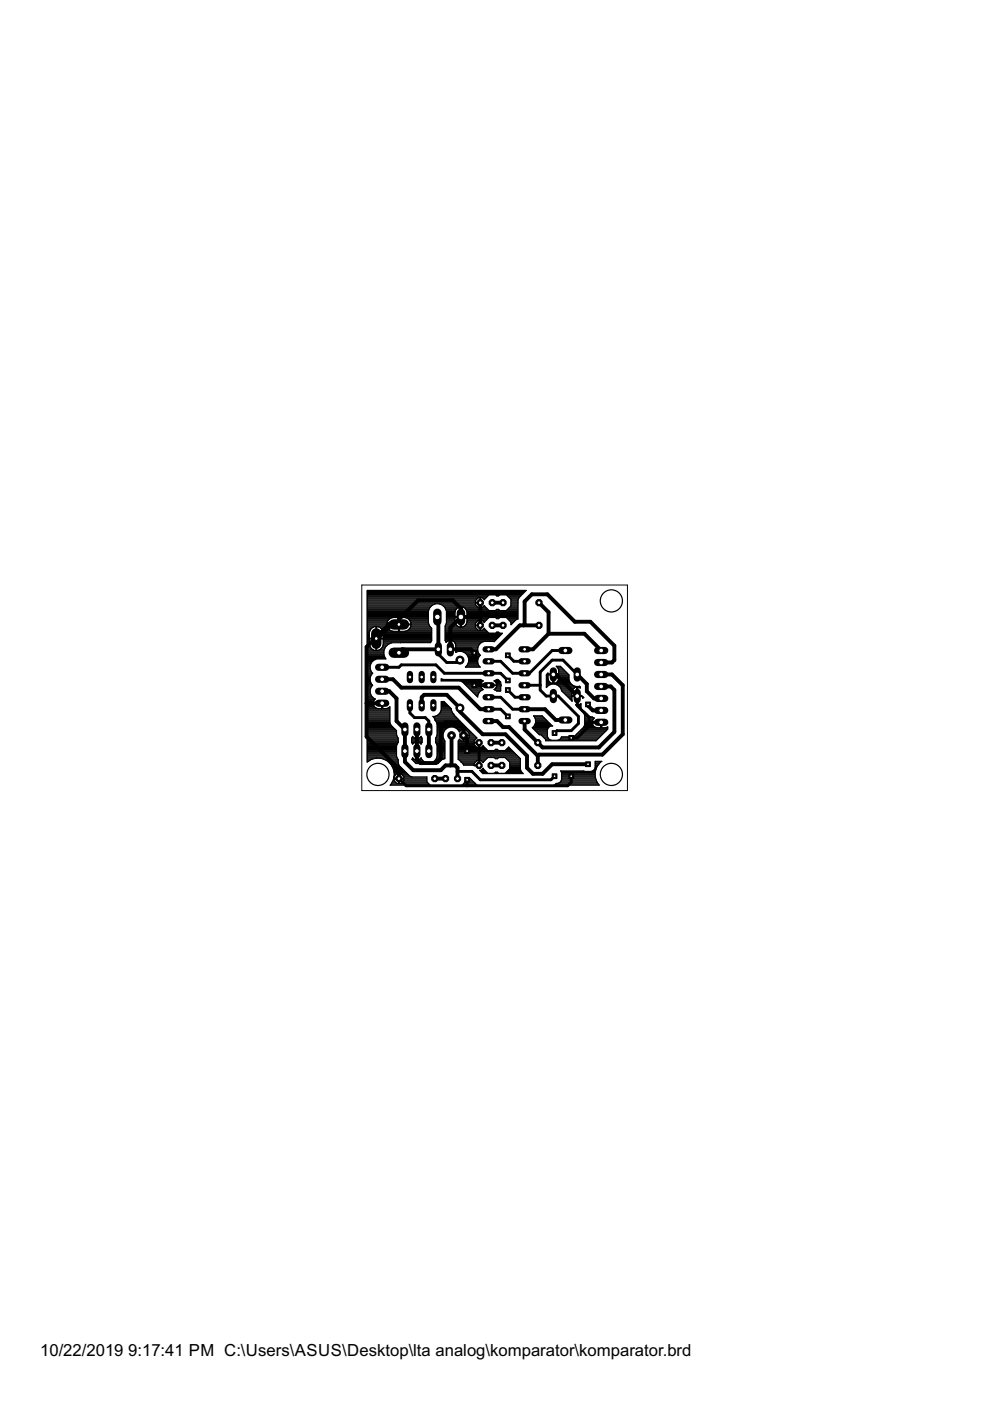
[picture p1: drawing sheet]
<svg xmlns="http://www.w3.org/2000/svg" width="210mm" height="297mm" viewBox="0 0 210 297" stroke-linecap="round" stroke-linejoin="round" font-family="sans-serif">
<defs><g id="words">
<g font-size="4">
<text x="8.5" y="287.5">10/22/2019</text>
<text x="27.2" y="287.5">9:17:41 PM C:\Users\ASUS\Desktop\lta analog\komparator\komparator.brd</text>
</g>
</g></defs>
<g fill="none" stroke="#000" stroke-width=".61">
<path d="M92.9 137.7v1l1.8 1.8h2.3l.5-.5M107.7 138.9l1.2 1.3h2.3M119.9 137.9h-2.8l-4.9 4.8h-3.5l-2.5-2.5h-2.6M81 141.5h3.6l.5-.5h7.3l1.8 1.7h12l1.5 1.6M86.9 149.5v1.7l1 .9h2.3l.7 .8v1.8M99 159.2h2.6M101.6 157.5v4.8M103.6 147.8h2.6l2.5 2.6h2.5M103.6 150.4h2.6l1.5 1.5M107.7 146.3l1.5 1.5h2M111.2 145.3h3.3M122.4 143l-3-3h-2.3l-2.6 2.5v3.8l1.3 1.3h2.5l4.3 4.3v1.5l-1.5 1.5h-3l-.5 .5"/>
<path d="M122.4 147.6v2l2.5 2.5v1.8l-2.5 2.5h-1.3M124.9 153.1h2.6M97 163.6h3.1l1.7 1.7h15l.8-.7M99 165.3v1.3M121.1 164.6v1.2l-.7 .8h-34.3l-1.5-1.5"/>
</g>
<g fill="none" stroke="#000" stroke-width=".83">
<path d="M79.8 135.4h-.3l-1.8 1.8v19l6.9 6.8v2.1M92.7 130.8l.2 .2v6.7h-7.6l-.7 .7M97.7 130.8h4.1M97.7 130.8l.1-1.7-1.8-1.8h-7.4l-4 4v1.1M97.7 130.8l-2.2 2.3v4.6h4.3l.8 .7M101.8 127.8v4.8M104.4 132.6h2.3M104.4 127.8h2.3M111 132.6l.2-.3v-4.8l1.6-1.5h3.3l5.8 5.8h3.3l5.1 5.1v3.1l-.5 .5h-2.3M114.3 132.6h-4.1l-5.1 5.1h-1.5M114.3 127.8l2 2v4.6M116.3 134.4l-3.3 3.3h-1.8"/>
<path d="M116.3 134.4h7.6l3.6 3.5M77.7 149.1h3.3M81 144h2.3l1.8 1.8h12.2l4.5 4.6h1.8M81 146.6h1.5l1.6 1.5v4.8l1.8 1.8v6.8l1.7 1.8h5.9l1-1h2l.5 .5v2.3M88.4 154.7v6.3l.8 .8h3.2l1.1-1v-6.6l1-1.1h2.8l1 1.1v1.7l.7 .8v2.5M89.4 149.5v-1.7l.5-.5h4.8l2.8 2.8v.8l4.8 4.8h4.9l4.5 4.6v2.5l1.3 1.3h2l2.1-2.1h7.6M90.9 154.7v4.5M95.7 155.9v6.1l-.2 .3M100.6 145.3h3M103.6 152.9h1.8l1.3 1.3h1.2l6.1 6.1M104.1 157.5h2.3M111.2 150.4h4.3l2.3 2.3h2.1"/>
<path d="M117.3 143h.5l4.6 4.6M122.4 143l2 2v1.6l1.5 1.5h1.6M124.7 149.4v.2l1 1h1.8M127.5 143h2.3l2.2 2.3v10.4l-4.3 4.3h-13.4l-.3 .3M127.5 145.5h2l.8 .8v8.9l-3.3 3.3h-12l-3.8-3.8v-1.8M92.2 165.1h2.3M104.1 162.3h2.3M114 160.3v2"/>
</g>
<path d="M84.6 132.4h-1.8l-3 3" fill="none" stroke="#000" stroke-width="1.3"/>
<g fill="none" stroke="#000" stroke-width=".25">
<path d="M77.9 131.2h4.8M77.9 127.8h24v1h.4l.4-.3M77.9 132.5h4.1M77.9 133.6h.6M77.9 134.3h.4M77.9 134.1h.4M77.9 137.8h1.3M77.9 136.3h.4M77.9 129.2h13.1M77.9 126.7h25.1M77.9 132.3h13M77.9 133.8h.5"/>
<path d="M77.9 139.8h1.7M77.9 139.6h3.8M77.9 139.4h3.7M77.9 139.2h3.6M77.9 138.9h3.5M77.9 138.7h3.5M77.9 138.5h3.5M77.9 138.3h3.5M77.9 138h3.5M77.9 137.6h.9M77.9 137.4h.7M77.9 137.2h.6"/>
<path d="M77.9 136.9h.5M77.9 136.7h.4M77.9 136.5h.4M77.9 136.1h.4M77.9 135.8h.4M77.9 135.6h.4M77.9 135.4h1.8M77.9 135.2h.4M77.9 135h.4M77.9 134.7h.4M77.9 134.5h.4M77.9 133.4h.7"/>
<path d="M77.9 133.2h.9M77.9 132.9h1.3M77.9 132.7h4.1M77.9 132.1h4.1M77.9 131.8h4.2M77.9 131.6h4.3M77.9 131.4h4.5M77.9 131h5.2M77.9 130.7h12.9M77.9 130.5h12.9M77.9 130.3h12.9M77.9 130.1h12.9"/>
<path d="M77.9 129.8h12.9M77.9 129.6h12.9M77.9 129.4h13M77.9 128.9h13.2M77.9 128.7h13.3M77.9 128.5h13.6M77.9 128.3h13.8M77.9 128.1h14.3M77.9 127.6h22.9M77.9 127.4h22.9M77.9 127.2h23.1M77.9 127h23.3"/>
<path d="M77.9 126.5h25.4M77.9 126.3h25.6M77.9 126.1h32.8M77.9 125.9h33M77.9 125.6h33.2M77.9 125.4h33.4M78.8 137.6l-.3-.4a2.26 2.26 0 0 1-.2-1.7h3l-.1 1.3-.5 .8M78.8 137.6l.4 .2M79.2 132.9l.5-.1v5.1l-.5-.1M79.2 132.9l-.4 .3M79.7 133.6h.2M79.7 134.3h.2"/>
<path d="M79.7 134.1h.2M79.7 137.8h.2M79.7 136.3h.2M79.7 133.8h.2M79.7 137.6h.2M79.7 137.4h.2M79.7 137.2h.2M79.7 136.9h.2M79.7 136.7h.2M79.7 136.5h.2M79.7 136.1h.2M79.7 135.8h.2"/>
<path d="M79.7 135.6h.2M79.7 135.2h.2M79.7 135h.2M79.7 134.7h.2M79.7 134.5h.2M79.7 133.4h.2M79.7 133.2h.2M79.7 132.9h.2M79.9 137.9h.1M79.9 132.8v5.1M79.9 132.8h.1M79.9 135.4h11.6"/>
<path d="M79.9 132.8a1.49 1.49 0 0 1 1.4 1.4v1.1h-3v-1.4l.5-.7M80.3 137.8h1.1M80.3 137.8l-.4 .1M80.4 132.9h1.7M80.7 137.6l-.4 .2M80.7 137.6h.8M80.7 133.2h1.5M80.9 137.4h.7M80.9 133.4h1.5M81.1 133.6h1.6M81.1 137.2h.6M81.2 133.8h2"/>
<path d="M81.2 136.9h.7M81.2 134.1h10.3M81.2 136.7h1M81.3 134.3h10.2M81.3 136.3l10-.1 .2-.4v-2.6l-.4-.4-.3-.7v-2.6a1.96 1.96 0 0 1 1.9-1.5 1.96 1.96 0 0 1 2 1.5v2.6l-.3 .7v3l.2 .4 .8-.4v1.7h1.2v-.7a1.08 1.08 0 0 0-1-1v2h5.7M81.3 136.5h1.2M81.3 136.1h10.1M81.3 135.8h10.2M81.3 135.6h10.2M81.3 135.2h10.2M81.3 135h10.2M81.3 134.7h10.2"/>
<path d="M81.3 134.5h10.2M82 132.5h5.1M82 132.5v.2M82 132v.3M82 132.7l.1 .2M82.1 131.8l-.1 .2M82.1 132.9l.4 .6 .9 .4 2.6-.1 .6-.3 .4-.6M82.2 131.6l-.1 .2M83.1 136.3a2.12 2.12 0 0 0-1.3 3.4h-1.9a1.81 1.81 0 0 0-1.4 2.1M83.1 131l1.4-.1v3M83.1 131l-.4 .1-.5 .5M84.5 131.2h.1"/>
<path d="M84.5 132.5h.1M84.5 133.6h.1M84.5 133.4h.1M84.5 133.2h.1M84.5 132.9h.1M84.5 132.7h.1M84.5 132.1h.1M84.5 131.8h.1M84.5 131.6h.1M84.5 131.4h.1M84.5 131h.1M85.9 133.8h5.6"/>
<path d="M86 131h4.8M86.5 133.6h5M86.5 131.2h4.3M86.7 133.4h4.8M86.8 131.4h4M86.8 131.4l-.4-.3a2.64 2.64 0 0 0-1.8-.2v3M86.8 131.4l.1 .2M86.9 133.2h4.6M86.9 131.6l.1 .2M86.9 131.6h3.9M87 131.8l.1 .2M87 132.9h4.3"/>
<path d="M87 131.8h3.8M87.1 132v.3M87.1 132.7l-.1 .2M87.1 132.7h4M87.1 132.1h3.7M87.1 132.5h3.9M87.1 132.5v.2M93.2 128.1h7.6M93.8 128.3h7.1M94 128.5h7.1M94.3 128.7h3M94.4 134.3h12.1l-1.7 1.8-2.2-.1a1.7 1.7 0 0 0-1.3 2"/>
<path d="M94.4 133.6h8.6M94.4 134.1h9.1M94.4 133.8h8.9M94.4 135.6h10.8M94.4 135.4h11M94.4 135.2h11.2M94.4 135h11.5M94.4 134.7h11.7M94.4 134.5h11.9M94.4 133.4h6.8M94.4 133.2h6.5M94.4 132.9h3"/>
<path d="M94.4 132.7h2.6M94.4 135.8h.7M94.4 128.9h2.5M94.5 132.5h2.2M94.5 129.2h2.2M94.5 136.1h.2M94.6 132.3h2M94.6 129.4h2M94.7 131.2h1.8M94.7 132.1h1.8M94.7 131.8h1.8M94.7 131.6h1.8"/>
<path d="M94.7 131.4h1.8M94.7 131h1.8M94.7 130.7h2.9M94.7 130.5h1.8M94.7 130.3h1.8M94.7 130.1h1.8M94.7 129.8h1.8M94.7 129.6h1.8M95.4 136.3h.2M95.4 137.4h.2M95.4 137.2h.2M95.4 136.9h.2"/>
<path d="M95.4 136.7h.2M95.4 136.5h.2M95.4 136.1h.2M95.4 135.8h.2M95.6 137.6h5.7M95.9 135.8h9.1M96.3 136.1h6.2M96.5 131.8v-.9h2.5v.9M96.5 136.3h5.5M96.5 129.8v.9h2.5v-.9M96.5 131.8v.2M96.5 129.6v.2"/>
<path d="M96.6 136.5h5.1M96.6 137.8v.5a1.86 1.86 0 0 1 2.8 1.3M96.6 138.3h.1M96.6 138h4.7M96.6 137.4h4.7M96.6 137.2h4.7M96.6 136.9h4.8M96.6 136.7h4.9M96.9 128.9l-.4 .7M97.2 128.7h.4v4.3l-.7-.3-.4-.7M97.2 128.7l-.3 .2M97.6 131.2h.3"/>
<path d="M97.6 132.5h.3M97.6 129.2h.3M97.6 132.3h.3M97.6 132.9h.3M97.6 132.7h.3M97.6 132.1h.3M97.6 131.8h.3M97.6 131.6h.3M97.6 131.4h.3M97.6 131h.3M97.6 130.5h.3M97.6 130.3h.3"/>
<path d="M97.6 130.1h.3M97.6 129.8h.3M97.6 129.6h.3M97.6 129.4h.3M97.6 128.9h.3M97.6 128.7h.3M97.9 130.7h11.9M98 132.9h2.8M98.2 128.7h3.1M98.3 138.3h3.1M98.5 132.7h2.3M98.6 128.9l-.7-.2v4.3l.7-.3 .4-.7"/>
<path d="M98.6 128.9l.4 .7M98.6 128.9h4.6M98.7 138.5h2.8M98.8 129.2h4.6M98.9 132.3h1.9M98.9 129.4h4.7M98.9 138.7h2.7M99 132.1h1.9M99 129.6v.2M99 129.6h10.8M99 131.8h2.1M99 131.2h4.4"/>
<path d="M99 131.8v.2M99 131.6h2.3M99 131.4h4.2M99 131h4.7M99 130.5h10.8M99 130.3h10.8M99 130.1h10.8M99 129.8h10.8M99.1 138.9h2.8M99.2 139.2h2.4M99.3 139.4h2.2M99.4 139.6v.7l-.3 .7-.4 .4h3.1l-.3-.2"/>
<path d="M99.4 139.8h1.9M99.4 139.6h2M100.8 132.5v-.3l.6-.6h.4v2M101.3 138l.6 .9M101.4 126.7l-.6 .6v.4h1.1v-1M101.4 133.6l-.6-.6v-.3h1.1v.9M101.8 126.7v2.1h-.4l-.6-.6v-.4M101.8 132.3h.1M101.8 133.4h.1M101.8 133.2h.1M101.8 132.9h.1M101.8 132.7h.1"/>
<path d="M101.8 132.1h.1M101.8 131.8h.1M101.8 131.6h.1M101.8 128.7h.1M101.8 128.5h.1M101.8 128.3h.1M101.8 128.1h.1M101.8 127.6h.1M101.8 127.4h.1M101.8 127.2h.1M101.8 127h.1M101.9 138.9a1.66 1.66 0 0 0-.4 2.3"/>
<path d="M102.3 126.7l.4 .5 1-1.1h1.4l.2 .2h.4l.3-.2h1.4l.9 1v1.4l-.9 1h-1.4l-.3-.3h-.4l-.2 .3h-1.4l-1-1M102.3 133.6l.4-.4 1 1.1M102.3 131.6h.7M102.3 128.7h.7M102.5 127h.3M102.5 133.4h.3M102.6 131.8h.2M102.6 128.5h.1M105.1 131h.8M105.1 129.4h.8M105.3 126.3h.5M105.3 134.1h.4"/>
<path d="M105.3 134l-.2 .3M105.7 134l.3 .3M107.4 131h2.4M107.4 129.4h2.4M107.5 126.3h2.9M107.6 131.2h2.2M107.6 129.2h2.2M107.8 126.5h2.4M107.8 131.4h1.6M107.8 128.9h2M108 126.7h2M108.1 131.6h1.1"/>
<path d="M108.1 128.7h1.7M108.2 127h1.7M108.3 131.8h.7M108.3 128.5h1.5M108.3 127.8h1.5M108.3 132.3h.2M108.3 132.1h.4M108.3 128.3h1.5M108.3 128.1h1.5M108.3 127.6h1.5M108.3 127.4h1.5M108.3 127.2h1.5"/>
<path d="M109.4 131.4l-1.1 1.1v-.6l-.9-1h-1.4l-.3 .3h-.4l-.2-.3h-1.4l-1 1.1-.4-.4h-.4v.9h-3.2M109.8 127.2v4l-.4 .2M110 126.7l-.2 .5M111.5 125.2h-33.6v36.4l.8-.6M111.5 125.2h.1M111.5 125.2l-1.5 1.5M77.9 157.4h6.5M77.9 158.5h6.2M77.9 159.4h6.2M77.9 148.7h1.3M77.9 151.8h4.8M77.9 156.9h6.5"/>
<path d="M77.9 156.3h6.4M77.9 152h4.8M77.9 146.5h.6M77.9 145.2h1M77.9 144.1h.6M77.9 141.4h.6M77.9 148.9l3 .1v1.2h-.7a1.18 1.18 0 0 1-1.1-.8M77.9 159.8h6.2M77.9 159.6h6.2M77.9 159.2h6.2M77.9 158.9h6.2M77.9 158.7h6.2"/>
<path d="M77.9 158.3h6.2M77.9 158h6.2M77.9 157.8h6.3M77.9 157.6h6.4M77.9 157.2h6.5M77.9 156.7h6.5M77.9 156.5h6.5M77.9 156h6.3M77.9 155.8h6.2M77.9 155.6h6.2M77.9 155.4h6.2M77.9 155.2h6.2"/>
<path d="M77.9 154.9h6.2M77.9 154.7h6M77.9 154.5h5.8M77.9 154.3h5.5M77.9 154.1h5.3M77.9 153.8h5.1M77.9 153.6h4.9M77.9 153.4h4.8M77.9 153.2h4.8M77.9 152.9h4.8M77.9 152.7h4.8M77.9 152.5h4.8"/>
<path d="M77.9 152.3h4.8M77.9 151.6h4.8M77.9 151.4h4.8M77.9 151.2h4.8M77.9 150.9h4.8M77.9 150.7h4.8M77.9 150.5h4.8M77.9 150.3h4.8M77.9 150.1h1.7M77.9 149.8h1.5M77.9 149.6h1.3M77.9 149.4h1.3"/>
<path d="M77.9 149.2h3M77.9 148.5h1.4M77.9 148.3h1.6M77.9 148h1.3M77.9 147.8h1.1M77.9 147.6h.9M77.9 147.4h.8M77.9 147.2h.7M77.9 146.9h.6M77.9 146.7h.6M77.9 146.3h.6M77.9 146h.6"/>
<path d="M77.9 145.8h.7M77.9 145.6h.8M77.9 145.4h1M77.9 144.9h.8M77.9 144.7h.7M77.9 144.5h.6M77.9 144.3h.6M77.9 143.8h.6M77.9 143.6h.6M77.9 143.4h.7M77.9 143.2h.8M77.9 142.9h.9"/>
<path d="M77.9 142.7h1.1M77.9 142.5h.9M77.9 142.3h.8M77.9 142h.7M77.9 141.8h.6M77.9 141.6h.6M77.9 141.2h.6M77.9 140.9h.6M77.9 140.7h.8M77.9 140.5h.8M77.9 140.3h1.1M77.9 140.1h1.3"/>
<path d="M78.5 141.8l.3 .7M78.8 142.5l.2 .2a1.7 1.7 0 0 0 0 2.6 1.76 1.76 0 0 0 .2 2.8M79.1 149.4v-.2h2.1v1h1l.5-.4v3.4M79.2 148.1l.4 .1-.3 .3M79.3 148.5l-.2 .5M80.9 150.1h.3M80.9 149.8h.3M80.9 149.6h.3M80.9 149.4h.3M82.4 150.1h.3M82.7 153.2l.2 .5 1.2 1.2v.9l.3 .7v.9M84.4 157.4l-.3 .7v2.3l.3 .7v.7l.2 .5 2.2 2.2 .5 .2h3.2v1.1"/>
<path d="M87.3 157.4h.8M87.3 157.4v-.9l.2-.4 .3 .3 .5 .2v-1.8h.2v1.8l.5-.2 .3-.3 .2 .4v.9M87.3 156.9h2.2M87.3 157.2h2.2M87.3 156.7h2.2M87.3 156.5h.6M87.4 157.6h.3M87.4 156.3h.2M88.1 157.4l-.6 .4-.2-.4M88.3 157.4h.2M88.3 158.5h.2M88.3 157.4v1.7h.2v-1.7"/>
<path d="M88.3 156.3h.2M88.3 157.4h-.2M88.3 159.8h.2M88.3 159.6h.2M88.3 158.9h.2M88.3 158.7h.2M88.3 158.3h.2M88.3 158h.2M88.3 157.8h.2M88.3 157.6h.2M88.3 156.5h.2M88.3 156h.2"/>
<path d="M88.3 155.8h.2M88.3 155.6h.2M88.3 155.4h.2M88.3 155.2h.2M88.3 154.9h.2M88.5 157.4l.8 .4 .2-.4M88.7 157.4h.8M88.8 156.5h.7M89.1 157.6h.3M89.2 156.3h.1M91.9 152h4.8M92.1 152.3h4.8"/>
<path d="M92.2 152.5h4.9M92.2 152.7l.2 .2M92.2 152.7h5.2M92.4 157.4h1.9M92.4 157.4l.3 .7v2.3a1.79 1.79 0 0 1-1.6 1.4 1.79 1.79 0 0 1-1.8-1.1M92.4 151.8h4.1M92.4 156.9h1.8M92.4 157.2h1.9M92.4 156.7h1.7M92.4 156.5h1.6M92.4 152.9l.3 .7v2.2l-.3 .7v.9M92.4 152.9h5.2"/>
<path d="M92.5 157.6h1.8M92.5 156.3h1.4M92.5 153.2h5.3M92.6 157.8h1.7M92.6 156h1.3M92.6 153.4h5.4M92.7 158h1.6M92.7 158.5h1.6M92.7 159.4h1.6M92.7 159.8h1.6M92.7 159.6h1.6M92.7 159.2h1.6"/>
<path d="M92.7 158.9h1.6M92.7 158.7h1.6M92.7 158.3h1.6M92.7 155.8h1.2M92.7 155.6h1.2M92.7 155.4h1.3M92.7 155.2h1.4M92.7 154.9h1.5M92.7 154.7h1.7M92.7 154.5h1.9M92.7 154.3h2.3M92.7 154.1h6"/>
<path d="M92.7 153.8h5.8M92.7 153.6h5.5M92.9 151.6h3.4M93.1 151.4h3.1M93.3 151.2l-.5 .4-.6 .3h-.4l.4 .8M93.3 151.2h2.6M93.4 150.9h2.5M93.5 150.7h2.3M93.6 144.1h8.3l.6 .3-.2 .1M93.6 148.9h.7M93.6 150.5h2.1M93.6 150.3h2.1"/>
<path d="M93.6 150.1h1.9M93.6 149.8h1.6M93.6 149.6h1.4M93.6 149.4h1.2M93.6 149.2h1M93.6 144.3h8.7M93.9 155.6v.7l.3 .7M94 144.1l-.4-.2v.5h4l.5 .2 3.2 3.2a1.6 1.6 0 0 1 1.2-1.6l-.4-.4M94.2 157l.1 3.9-.6 .2-.8 .8h-4.7l-.8-.9M94.2 154.9a1.85 1.85 0 0 1 3.1 0M94.2 154.9l-.3 .7M95.7 150.3l-1.6-1.6h-.5v1.8l-.3 .7"/>
<path d="M95.7 150.3v.2M95.7 150.5l.2 .7M95.9 151.2l.3 .2M96.2 151.4l.1 .3 4.8 4.8-.6 .5v.4M96.4 154.3h2.5M96.9 154.5h2.2M97.1 154.7h2.3M97.2 157.4h4.3v1.1M97.2 158.5h5.6M97.2 159.4h11.6M97.2 159.8h12.1M97.2 159.6h11.9"/>
<path d="M97.2 159.2h11.4M97.2 158.9h6M97.2 158.7h5.8M97.2 158.3h3.7M97.2 158h3.5M97.2 157.8h3.3M97.2 157.6h3.3M97.2 157.2h3.3M97.3 154.9l.1 .3M97.3 154.9h.3M97.3 156.9h.3M97.4 155.2l.4-.4h.4v1.1h1.3v-.5l-.7-.6h-.4v2.3h.4l.7-.7v-.4h-1.3v1.1h-.4l-.4-.4-.2 .4v3.9l1.1 1.2 3.2 .1"/>
<path d="M97.4 155.2h.1M97.9 144.5h4.4M98.2 156.9h.2M98.2 156.3h.2M98.2 156.7h.2M98.2 156.5h.2M98.2 156h.2M98.2 155.8h.2M98.2 155.6h.2M98.2 155.4h.2M98.2 155.2h.2M98.2 154.9h.2"/>
<path d="M98.2 144.7h3.9M98.4 144.9h3.6M98.7 145.2h4.8v.2h-1.6M98.9 145.4h3M98.9 154.9h.7M98.9 141.2h2.6M99 156.9h1.6M99.1 145.6h2.9M99.1 140.9h2.4M99.2 155.2h.6M99.2 156.7h1.7M99.2 140.7h2.1"/>
<path d="M99.3 140.5h2M99.3 145.8h2.8M99.4 155.4h.6M99.4 140.3h1.9M99.4 140.1h1.9M99.4 156.5h1.7M99.5 156.3h1.4M99.5 156h1.2M99.5 155.8h1M99.5 155.6h.7M99.5 146h2.8M99.8 146.3h2.5"/>
<path d="M100 146.5h1.9M100.2 146.7h1.5M100.4 146.9h1.1M100.6 147.2h.8M100.9 147.4h.4M101.1 147.6h.2M101.2 158.5l-.7-.6v-.4h1.2v1M101.5 158.3h.2M101.5 158h.2M101.5 157.8h.2M101.5 157.6h.2M101.9 145.4l.2 .4"/>
<path d="M102 158.5l.4-.4 1 1h1.4l.3-.2h.4l.2 .2h1.4l.7-.7 2.5 2.4v2.3l.2 .5M102.3 158.3h.3M102.3 144.5l-.4 .7M104.9 146.3h1.3M104.9 144.5l.4 .7M104.9 144.5l-.1-.1 .8-.3 .6 .5v.4M105 144.5h1M105 144.3h.8M105 146h1.2M105 158.9h.5M105.2 145.8h1M105.2 144.7h1"/>
<path d="M105.3 145.6h.9M105.3 144.9h.9M105.3 145.4l-.1 .4M105.3 145.4h.9M106.2 145.6v.9h-.9l-.5-.3 .4-.4M106.2 145l.1 .3-.1 .3M106.2 145.2h-2.5v.2h1.6M107.3 158.9h1.1M107.5 158.7h.7M107.8 158.5h.1M112.9 154.3h3.4M113.1 154.5h3.1"/>
<path d="M113.1 154.1h3.5M113.3 154.7h2.8M113.3 153.8l-.4 .5 1.5 1.5h.3l1 1v.3h10.7l2.4-2.5v-.5l-.3 .2M113.3 153.8h3.7M113.3 152h1.9M113.4 153.6h3.4M113.4 152.3h2M113.5 154.9h2.6M113.5 153.4h3M113.5 152.5h2.2M113.6 153.2h2.7M113.6 152.9h2.5"/>
<path d="M113.6 152.7h2.3M113.7 155.2h2.4M113.9 155.4h2.2M114.2 155.6h1.9M114.7 155.8h1.4M115 151.8l2.2 2.1a1 1 0 0 0-1.1 .8M115 156h1.1M115 151.8h-1.9a1.61 1.61 0 0 1 .2 2M115.2 156.3h.9M115.4 156.5h.8M115.6 156.7h.8M115.7 156.9h10.8"/>
<path d="M115.8 145.2h.8M115.8 144.1h.4M115.8 145.8a1.82 1.82 0 0 1 3 0M115.8 145.8h.1M115.8 145.6h.2M115.8 145.4h.4M115.8 144.9h5.3M115.8 144.7h.9M115.8 144.5h.6M115.8 144.3h.5M115.8 143.8h.4M115.8 143.6h.4"/>
<path d="M115.8 143.4h.4M115.8 143.2h.4M116 142.9h1.2M116.1 154.7v1.4l.1 .4 .7 .5M116.2 142.7h.1M116.4 144.5l.8 .4v-2h-1v-.2l-.4 .3v2.8M116.4 144.5l-.2-.5v-.9h2.3v.7l-.3 .7M117.2 144.1h.3M117.2 144.7h.3M117.2 144.5h.3M117.2 144.3h.3M117.2 143.8h.3"/>
<path d="M117.2 143.6h.3M117.2 143.4h.3M117.2 143.2h.3M117.5 142.9h3M117.9 144.7h3M118 145.2h3.3M118.1 141.4h.8M118.2 144.5l-.7 .4v-2h1l-.1-1.1-.5-.5h.9l1.8 1.8a1.85 1.85 0 0 0 2.3 2.4l.1 .1M118.2 144.5h2.6M118.3 141.6h.8M118.3 144.3h2.4M118.4 141.8h1"/>
<path d="M118.4 145.4h3.3M118.4 144.1h2.2M118.4 142h1.2M118.5 143.8h2.1M118.5 143.6h2.1M118.5 143.4h2.1M118.5 143.2h2.1M118.5 142.7h1.7M118.5 142.5h1.5M118.5 142.3h1.3M118.6 145.6h4.4M118.7 156.7h8"/>
<path d="M118.8 145.8l.3 .7M118.8 145.8h3M118.9 146h2.6M119 156.5h8M119 146.3h2.4M119.1 146.5h.1M119.1 146.5l2.2 2.2-.1-1h2.3v.3l.3-.1-.5-.5h-2.1v-.7M119.1 146.5h2.2M119.4 146.7h1.8M119.6 146.9h1.6M119.8 147.2h1.4M120 147.4h1.2"/>
<path d="M120.2 147.6h2.1M120.5 147.8h.7M120.7 148h.5M120.9 148.3h.3M121.1 148.5h.2M121.8 145.8l.5-.1v3.8l-.3-.1 1.8 1.7 .2 .5v2.1l-.2 .5-1.9 1.8M121.8 145.8l-.4 .4-.2 .5M121.9 156l-.5 .3M121.9 156h5.5M122.1 155.8h5.5M122.2 149.6h1M122.3 148.7h.2"/>
<path d="M122.3 146.5h.2M122.3 148.9h.2M122.3 149.4h.2M122.3 149.2h.2M122.3 148.5h.2M122.3 148.3h.2M122.3 148h.2M122.3 147.8h.2M122.3 147.4h.2M122.3 147.2h.2M122.3 146.9h.2M122.3 146.7h.2"/>
<path d="M122.3 146.3h.2M122.3 146h.2M122.3 145.8h.2M122.3 155.6h5.5M122.4 149.8h.8M122.5 147.6h1M122.5 155.4h5.6M122.7 150.1h.5M122.8 155.2h5.5M122.9 149.4h.3M122.9 150.3h.4M123 154.9h5.5"/>
<path d="M123 145.8l-.5-.1v3.8l.7-.3v.9M123 145.6v.2M123 145.8v.1M123 145.8h.1M123.1 150.5h.3M123.2 150.1l.4 .6M123.2 154.7h5.5M123.3 150.7h.3M123.4 150.8h.1M123.4 154.5h5.4M123.5 147.8h.2M123.6 150.9h.4"/>
<path d="M123.6 150.7l.9 .7M123.7 154.3h2.7M123.8 151.2h.4M123.8 154.1h2.2M123.9 151.4h.6M123.9 153.8h1.9M124 151.6h.7M124 151.8h.9M124 152h1.6l.4 .3-.4 .4M124 153.6h1.7M124 153.4h1.6M124 153.2h3.3"/>
<path d="M124 152.9h1.6M124 152.7h1.6M124 152.5h1.8M124 152.3h2M124.5 151.4h.1M124.5 151.4l.4 .4M124.9 151.8l.5 .2M125.6 152.7v.3h1.7v1.3h-.9M126.4 154.3l-.6-.4-.2-.6h2v1h.9M127.2 156.3h-8.2l-.3 .5-.4 .2M127.3 154.3h.3M127.3 154.1h.3"/>
<path d="M127.3 153.8h.3M127.3 153.6h.3M127.3 153.4h.3M128.5 154.3h.3M77.9 160.7h6.3M77.9 161.4h.3M77.9 161.1h.6M77.9 160.9h1.1M77.9 160.5h6.2M77.9 160.3h6.2M77.9 160h6.2M78.7 161h.1"/>
<path d="M81 160.8l1 .5M81 160.8h.1M81 160.8l-1.2-.1-1.1 .3M81.2 160.9h3.1M81.7 161.1h2.7M82 161.3h.1M82 161.3l.9 .8M82.1 161.4h2.3M82.4 161.6h2M82.6 161.8h1.8M82.9 162h1.6M82.9 162.1h.1"/>
<path d="M82.9 166.3h.1M82.9 162.1l.5 1M82.9 166.3h8.1M83 162.3h1.6M83 166h1.1M83.1 162.5h1.7M83.2 165.8h.6M83.2 162.7h1.8M83.3 165.6h.3M83.4 162.9h1.8M83.4 165.4h.1M83.4 165.3l-.5 1"/>
<path d="M83.4 163.1h.1M83.4 165.3h.1M83.4 163.1l.1 1.5 .6-.6M83.4 163.2h2M83.5 165.1h7M83.5 163.4h2.2M83.5 164.9h.1M83.5 163.6h2.4M83.5 164.7h.1M83.5 164.7l-.1 .6M83.5 163.8h2.6M83.6 164.5h.1"/>
<path d="M83.6 164h2.7M83.6 164.3h.3M84.5 164v2.1h-.4l-.6-.6v-.3M84.5 166h.1M84.5 165.8h.1M84.5 165.6h.1M84.5 165.4h.1M84.5 164.9h.1M84.5 164.7h.1M84.5 164.5h.1M84.5 164.3h.1M84.6 164v2.1h.4l.6-.6v-.3"/>
<path d="M85 164l.6 .7v.3h-2.1v-.3M85.1 166h5.7M85.2 164.3h1.4M85.3 165.8h5.3M85.4 164.5h1.4M85.5 165.6h5M85.6 165.4h4.9M85.6 164.9h4.9M85.6 164.7h1.7M87.4 161h.1M87.4 160.9h.3M87.5 161.1h2.1"/>
<path d="M87.7 161.4h2.1M87.9 161.6h2.2M88.1 161.8h4.8M88.3 160.7h.2M88.3 160.9h.2M88.3 160.5h.2M88.3 160.3h.2M88.3 160h.2M89 160.9h.4M89.3 160.7l-.8 .4v-1.7h-.2v1.7l-.8-.4-.1 .3M89.3 160.7h.1M90.5 165.8l.7 .7h-8.5l.2-.2"/>
<path d="M91.7 161.6h1.5M92.1 161.4h1.3M92.3 161.1h1.3M92.5 160.9h1.5M92.6 160.7h1.7M92.6 160.5h1.7M92.7 160.3h1.6M92.7 160h1.6M97.2 160.7h6.1M97.2 160.9h5.9M97.2 160.5h12.8M97.2 160.3h12.5"/>
<path d="M97.2 160h12.3M97.4 161.1h5.5M97.6 161.4h3.4M97.7 161.5h.1M97.8 161.6h3M98 161.8h2.6M98.2 166.3h2.7M98.2 162h2.3M98.4 166h2.3M98.7 165.8h1.8M98.7 164.9h.8l1.6 1.6h-3.1l.7-.7zM98.7 165.1h1.1"/>
<path d="M98.7 165.6h1.5M98.7 165.4h1.3M98.7 164.9h.9M100.7 166.1h.1M101.5 161.6h.2M101.5 162h.2M101.5 161.8h.2M101.5 161.4h.2M101.7 163.4h1.1M102 163.6h1.1M102.1 161.4h.6M102.2 163.8h1.1"/>
<path d="M102.2 163.2h.4M102.4 161.6h.1M102.4 162.9h.1M102.4 161.6l-.4-.4h-.3v1h-1.2v-.3l.7-.7h.3v1.2l-1.2-.2M102.4 161.6l1-1h1.4l.3 .3h.4l.2-.3h1.4l1 1M104.9 160.7h.7M105 163.8h.6M107.2 160.7h3M107.3 163.8h3.4M107.4 160.9h2.9M107.5 163.6h3M107.6 161.1h2.7"/>
<path d="M107.7 163.4h2.7M107.9 161.4h2.4M107.9 163.2h2.4M108.1 161.6v1.4l-1 1h-1.4l-.2-.3h-.4l-.3 .3h-1.4l-1-1.1-.4 .4h-.3l.7 .7h8.5l-.4-.4M108.1 162.3h2.2M108.1 161.6h2.2M108.1 162.9h2.2M108.1 162.7h2.2M108.1 162.5h2.2M108.1 162h2.2M108.1 161.8h2.2M117.8 166.3h9.1"/>
<path d="M118.4 166h8.3M118.8 165.8h7.8M119 165.6h7.5M119 163.6h7.2M119.1 165.4h7.3M119.1 163.8h7.1M119.1 165.1h7.2M119.1 164h7.1M119.1 164.9h7.2M119.1 164.7h7.1M119.1 164.5h7.1M119.1 164.3h7.1"/>
<path d="M124 163.6l-5.1-.2 .2 .5v1.4a1.02 1.02 0 0 1-1.2 .8l-.4 .4h9.6l-.5-.7M125.8 163.4h.5M126 163.2h.4M126.1 162.9h.3M126.2 162.3h.6M126.2 161.6h1.1M126.2 162.7l-.2 .4-.6 .5M126.2 162.7h.3M126.2 162.5h.4M126.2 162h.8M126.2 161.8h.9M126.6 162.5v.1"/>
<path d="M126.6 165.8v.1M126.6 162.5l-.4 1.1v1.2l.4 1M127.3 161.6h.1M127.3 161.6l-.7 .9M127.3 161.6l.3-.2h-1.4v1.3"/>
<circle cx="129.6" cy="127.4" r="2.35"/>
<circle cx="80.1" cy="164.2" r="2.35"/>
<circle cx="129.6" cy="164.2" r="2.35"/>
</g>
<circle cx="98.3" cy="155.9" r=".87" fill="#000" stroke="#000" stroke-width=".21"/>
<circle cx="98.3" cy="155.9" r=".4" fill="#fff" stroke="#000" stroke-width=".21"/>
<circle cx="95.7" cy="155.9" r=".8" fill="#000" stroke="#000" stroke-width=".21"/>
<circle cx="95.7" cy="155.9" r=".4" fill="#fff" stroke="#000" stroke-width=".21"/>
<path d="M110.6 152.9h1.3" fill="none" stroke="#000" stroke-width="1.3"/>
<circle cx="111.2" cy="152.9" r=".4" fill="#fff" stroke="#000" stroke-width=".21"/>
<path d="M110.6 150.4h1.3" fill="none" stroke="#000" stroke-width="1.3"/>
<circle cx="111.2" cy="150.4" r=".4" fill="#fff" stroke="#000" stroke-width=".21"/>
<path d="M110.6 137.7h1.3" fill="none" stroke="#000" stroke-width="1.3"/>
<circle cx="111.2" cy="137.7" r=".4" fill="#fff" stroke="#000" stroke-width=".21"/>
<path d="M103 137.7h1.3" fill="none" stroke="#000" stroke-width="1.3"/>
<circle cx="103.6" cy="137.7" r=".4" fill="#fff" stroke="#000" stroke-width=".21"/>
<path d="M110.6 147.8h1.3" fill="none" stroke="#000" stroke-width="1.3"/>
<circle cx="111.2" cy="147.8" r=".4" fill="#fff" stroke="#000" stroke-width=".21"/>
<path d="M110.6 145.3h1.3" fill="none" stroke="#000" stroke-width="1.3"/>
<circle cx="111.2" cy="145.3" r=".4" fill="#fff" stroke="#000" stroke-width=".21"/>
<path d="M110.6 140.2h1.3" fill="none" stroke="#000" stroke-width="1.3"/>
<circle cx="111.2" cy="140.2" r=".4" fill="#fff" stroke="#000" stroke-width=".21"/>
<path d="M110.6 142.7h1.3" fill="none" stroke="#000" stroke-width="1.3"/>
<circle cx="111.2" cy="142.7" r=".4" fill="#fff" stroke="#000" stroke-width=".21"/>
<path d="M103 140.2h1.3" fill="none" stroke="#000" stroke-width="1.3"/>
<circle cx="103.6" cy="140.2" r=".4" fill="#fff" stroke="#000" stroke-width=".21"/>
<path d="M103 142.7h1.3" fill="none" stroke="#000" stroke-width="1.3"/>
<circle cx="103.6" cy="142.7" r=".4" fill="#fff" stroke="#000" stroke-width=".21"/>
<path d="M103 145.3h1.3" fill="none" stroke="#000" stroke-width="1.3"/>
<circle cx="103.6" cy="145.3" r=".4" fill="#fff" stroke="#000" stroke-width=".21"/>
<path d="M103 147.8h1.3" fill="none" stroke="#000" stroke-width="1.3"/>
<circle cx="103.6" cy="147.8" r=".4" fill="#fff" stroke="#000" stroke-width=".21"/>
<path d="M103 150.4h1.3" fill="none" stroke="#000" stroke-width="1.3"/>
<circle cx="103.6" cy="150.4" r=".4" fill="#fff" stroke="#000" stroke-width=".21"/>
<path d="M103 152.9h1.3" fill="none" stroke="#000" stroke-width="1.3"/>
<circle cx="103.6" cy="152.9" r=".4" fill="#fff" stroke="#000" stroke-width=".21"/>
<path d="M90.9 153.9v1.5" fill="none" stroke="#000" stroke-width="1.5"/>
<circle cx="90.9" cy="154.7" r=".51" fill="#fff" stroke="#000" stroke-width=".21"/>
<path d="M88.4 153.9v1.5" fill="none" stroke="#000" stroke-width="1.5"/>
<circle cx="88.4" cy="154.7" r=".51" fill="#fff" stroke="#000" stroke-width=".21"/>
<path d="M85.9 153.9v1.5" fill="none" stroke="#000" stroke-width="1.5"/>
<circle cx="85.9" cy="154.7" r=".51" fill="#fff" stroke="#000" stroke-width=".21"/>
<path d="M80.3 149.1h1.5" fill="none" stroke="#000" stroke-width="1.5"/>
<circle cx="81" cy="149.1" r=".51" fill="#fff" stroke="#000" stroke-width=".21"/>
<path d="M80.3 146.6h1.5" fill="none" stroke="#000" stroke-width="1.5"/>
<circle cx="81" cy="146.6" r=".51" fill="#fff" stroke="#000" stroke-width=".21"/>
<path d="M80.3 144h1.5" fill="none" stroke="#000" stroke-width="1.5"/>
<circle cx="81" cy="144" r=".51" fill="#fff" stroke="#000" stroke-width=".21"/>
<path d="M80.3 141.5h1.5" fill="none" stroke="#000" stroke-width="1.5"/>
<circle cx="81" cy="141.5" r=".51" fill="#fff" stroke="#000" stroke-width=".21"/>
<circle cx="104.1" cy="157.5" r=".71" fill="#000" stroke="#000" stroke-width=".21"/>
<circle cx="104.1" cy="157.5" r=".4" fill="#fff" stroke="#000" stroke-width=".21"/>
<circle cx="101.6" cy="157.5" r=".71" fill="#000" stroke="#000" stroke-width=".21"/>
<circle cx="101.6" cy="157.5" r=".4" fill="#fff" stroke="#000" stroke-width=".21"/>
<circle cx="104.1" cy="162.3" r=".71" fill="#000" stroke="#000" stroke-width=".21"/>
<circle cx="104.1" cy="162.3" r=".4" fill="#fff" stroke="#000" stroke-width=".21"/>
<circle cx="101.6" cy="162.3" r=".71" fill="#000" stroke="#000" stroke-width=".21"/>
<circle cx="101.6" cy="162.3" r=".4" fill="#fff" stroke="#000" stroke-width=".21"/>
<circle cx="104.4" cy="132.6" r=".71" fill="#000" stroke="#000" stroke-width=".21"/>
<circle cx="104.4" cy="132.6" r=".4" fill="#fff" stroke="#000" stroke-width=".21"/>
<circle cx="101.8" cy="132.6" r=".71" fill="#000" stroke="#000" stroke-width=".21"/>
<circle cx="101.8" cy="132.6" r=".4" fill="#fff" stroke="#000" stroke-width=".21"/>
<circle cx="104.4" cy="127.8" r=".71" fill="#000" stroke="#000" stroke-width=".21"/>
<circle cx="104.4" cy="127.8" r=".4" fill="#fff" stroke="#000" stroke-width=".21"/>
<circle cx="101.8" cy="127.8" r=".71" fill="#000" stroke="#000" stroke-width=".21"/>
<circle cx="101.8" cy="127.8" r=".4" fill="#fff" stroke="#000" stroke-width=".21"/>
<path d="M119.1 152.7h1.5" fill="none" stroke="#000" stroke-width="1.5"/>
<circle cx="119.9" cy="152.7" r=".51" fill="#fff" stroke="#000" stroke-width=".21"/>
<path d="M122.4 146.8v1.5" fill="none" stroke="#000" stroke-width="1.5"/>
<circle cx="122.4" cy="147.6" r=".51" fill="#fff" stroke="#000" stroke-width=".21"/>
<path d="M117.3 146.8v1.5" fill="none" stroke="#000" stroke-width="1.5"/>
<circle cx="117.3" cy="147.6" r=".51" fill="#fff" stroke="#000" stroke-width=".21"/>
<path d="M119.1 137.9h1.5" fill="none" stroke="#000" stroke-width="1.5"/>
<circle cx="119.9" cy="137.9" r=".51" fill="#fff" stroke="#000" stroke-width=".21"/>
<path d="M117.3 142.2v1.6" fill="none" stroke="#000" stroke-width="1.5"/>
<circle cx="117.3" cy="143" r=".51" fill="#fff" stroke="#000" stroke-width=".21"/>
<path d="M122.4 142.2v1.6" fill="none" stroke="#000" stroke-width="1.5"/>
<circle cx="122.4" cy="143" r=".51" fill="#fff" stroke="#000" stroke-width=".21"/>
<circle cx="114" cy="157.5" r=".71" fill="#000" stroke="#000" stroke-width=".21"/>
<circle cx="114" cy="157.5" r=".4" fill="#fff" stroke="#000" stroke-width=".21"/>
<circle cx="106.4" cy="157.5" r=".71" fill="#000" stroke="#000" stroke-width=".21"/>
<circle cx="106.4" cy="157.5" r=".4" fill="#fff" stroke="#000" stroke-width=".21"/>
<circle cx="114" cy="162.3" r=".71" fill="#000" stroke="#000" stroke-width=".21"/>
<circle cx="114" cy="162.3" r=".4" fill="#fff" stroke="#000" stroke-width=".21"/>
<circle cx="106.4" cy="162.3" r=".71" fill="#000" stroke="#000" stroke-width=".21"/>
<circle cx="106.4" cy="162.3" r=".4" fill="#fff" stroke="#000" stroke-width=".21"/>
<circle cx="114.3" cy="132.6" r=".71" fill="#000" stroke="#000" stroke-width=".21"/>
<circle cx="114.3" cy="132.6" r=".4" fill="#fff" stroke="#000" stroke-width=".21"/>
<circle cx="106.7" cy="132.6" r=".71" fill="#000" stroke="#000" stroke-width=".21"/>
<circle cx="106.7" cy="132.6" r=".4" fill="#fff" stroke="#000" stroke-width=".21"/>
<circle cx="106.7" cy="127.8" r=".71" fill="#000" stroke="#000" stroke-width=".21"/>
<circle cx="106.7" cy="127.8" r=".4" fill="#fff" stroke="#000" stroke-width=".21"/>
<circle cx="114.3" cy="127.8" r=".71" fill="#000" stroke="#000" stroke-width=".21"/>
<circle cx="114.3" cy="127.8" r=".4" fill="#fff" stroke="#000" stroke-width=".21"/>
<circle cx="97.5" cy="140" r=".85" fill="#000" stroke="#000" stroke-width=".21"/>
<circle cx="97.5" cy="140" r=".55" fill="#fff" stroke="#000" stroke-width=".21"/>
<circle cx="97.5" cy="150.1" r=".85" fill="#000" stroke="#000" stroke-width=".21"/>
<circle cx="97.5" cy="150.1" r=".55" fill="#fff" stroke="#000" stroke-width=".21"/>
<circle cx="92.2" cy="165.1" r=".71" fill="#000" stroke="#000" stroke-width=".21"/>
<circle cx="92.2" cy="165.1" r=".4" fill="#fff" stroke="#000" stroke-width=".21"/>
<circle cx="84.6" cy="165.1" r=".71" fill="#000" stroke="#000" stroke-width=".21"/>
<circle cx="84.6" cy="165.1" r=".4" fill="#fff" stroke="#000" stroke-width=".21"/>
<circle cx="97" cy="165.1" r=".71" fill="#000" stroke="#000" stroke-width=".21"/>
<circle cx="97" cy="165.1" r=".4" fill="#fff" stroke="#000" stroke-width=".21"/>
<circle cx="94.5" cy="165.1" r=".71" fill="#000" stroke="#000" stroke-width=".21"/>
<circle cx="94.5" cy="165.1" r=".4" fill="#fff" stroke="#000" stroke-width=".21"/>
<path d="M91.9 148.9v1.3" fill="none" stroke="#000" stroke-width="1.3"/>
<circle cx="91.9" cy="149.5" r=".4" fill="#fff" stroke="#000" stroke-width=".21"/>
<path d="M86.9 148.9v1.3" fill="none" stroke="#000" stroke-width="1.3"/>
<circle cx="86.9" cy="149.5" r=".4" fill="#fff" stroke="#000" stroke-width=".21"/>
<path d="M91.9 142.9v1.3" fill="none" stroke="#000" stroke-width="1.3"/>
<circle cx="91.9" cy="143.6" r=".4" fill="#fff" stroke="#000" stroke-width=".21"/>
<path d="M86.9 142.9v1.3" fill="none" stroke="#000" stroke-width="1.3"/>
<circle cx="86.9" cy="143.6" r=".4" fill="#fff" stroke="#000" stroke-width=".21"/>
<path d="M89.4 148.9v1.3" fill="none" stroke="#000" stroke-width="1.3"/>
<circle cx="89.4" cy="149.5" r=".4" fill="#fff" stroke="#000" stroke-width=".21"/>
<path d="M89.4 142.9v1.3" fill="none" stroke="#000" stroke-width="1.3"/>
<circle cx="89.4" cy="143.6" r=".4" fill="#fff" stroke="#000" stroke-width=".21"/>
<path d="M126.7 153.1h1.5" fill="none" stroke="#000" stroke-width="1.5"/>
<circle cx="127.5" cy="153.1" r=".51" fill="#fff" stroke="#000" stroke-width=".21"/>
<path d="M126.7 150.6h1.5" fill="none" stroke="#000" stroke-width="1.5"/>
<circle cx="127.5" cy="150.6" r=".51" fill="#fff" stroke="#000" stroke-width=".21"/>
<path d="M126.7 148.1h1.5" fill="none" stroke="#000" stroke-width="1.5"/>
<circle cx="127.5" cy="148.1" r=".51" fill="#fff" stroke="#000" stroke-width=".21"/>
<path d="M126.7 145.5h1.5" fill="none" stroke="#000" stroke-width="1.5"/>
<circle cx="127.5" cy="145.5" r=".51" fill="#fff" stroke="#000" stroke-width=".21"/>
<path d="M126.7 143h1.5" fill="none" stroke="#000" stroke-width="1.5"/>
<circle cx="127.5" cy="143" r=".51" fill="#fff" stroke="#000" stroke-width=".21"/>
<path d="M126.7 140.5h1.5" fill="none" stroke="#000" stroke-width="1.5"/>
<circle cx="127.5" cy="140.5" r=".51" fill="#fff" stroke="#000" stroke-width=".21"/>
<path d="M126.7 137.9h1.5" fill="none" stroke="#000" stroke-width="1.5"/>
<circle cx="127.5" cy="137.9" r=".51" fill="#fff" stroke="#000" stroke-width=".21"/>
<path d="M92.9 136.9v1.5" fill="none" stroke="#000" stroke-width="1.5"/>
<circle cx="92.9" cy="137.7" r=".51" fill="#fff" stroke="#000" stroke-width=".21"/>
<path d="M95.5 136.9v1.5" fill="none" stroke="#000" stroke-width="1.5"/>
<circle cx="95.5" cy="137.7" r=".51" fill="#fff" stroke="#000" stroke-width=".21"/>
<path d="M92.7 129.9v1.8" fill="none" stroke="#000" stroke-width="1.8"/>
<circle cx="92.7" cy="130.8" r=".59" fill="#fff" stroke="#000" stroke-width=".21"/>
<path d="M97.7 129.9v1.8" fill="none" stroke="#000" stroke-width="1.8"/>
<circle cx="97.7" cy="130.8" r=".59" fill="#fff" stroke="#000" stroke-width=".21"/>
<path d="M79.8 134.3v2.2" fill="none" stroke="#000" stroke-width="2.2"/>
<circle cx="79.8" cy="135.4" r=".4" fill="#fff" stroke="#000" stroke-width=".21"/>
<path d="M83.5 132.4h2.2" fill="none" stroke="#000" stroke-width="2.2"/>
<circle cx="84.6" cy="132.4" r=".4" fill="#fff" stroke="#000" stroke-width=".21"/>
<path d="M83.5 138.4h2.2" fill="none" stroke="#000" stroke-width="2.2"/>
<circle cx="84.6" cy="138.4" r=".51" fill="#fff" stroke="#000" stroke-width=".21"/>
<path d="M90.9 158.5v1.5" fill="none" stroke="#000" stroke-width="1.5"/>
<circle cx="90.9" cy="159.2" r=".51" fill="#fff" stroke="#000" stroke-width=".21"/>
<path d="M88.4 158.5v1.5" fill="none" stroke="#000" stroke-width="1.5"/>
<circle cx="88.4" cy="159.2" r=".51" fill="#fff" stroke="#000" stroke-width=".21"/>
<path d="M85.9 158.5v1.5" fill="none" stroke="#000" stroke-width="1.5"/>
<circle cx="85.9" cy="159.2" r=".51" fill="#fff" stroke="#000" stroke-width=".21"/>
<path d="M117.1 164.1h1v1h-1z" fill="#000" stroke="#000" stroke-width=".21"/>
<circle cx="117.6" cy="164.6" r=".3" fill="#fff" stroke="#000" stroke-width=".21"/>
<path d="M117.1 154.9h1v1h-1z" fill="#000" stroke="#000" stroke-width=".21"/>
<circle cx="117.6" cy="155.4" r=".3" fill="#fff" stroke="#000" stroke-width=".21"/>
<path d="M100.1 144.8h1v1h-1z" fill="#000" stroke="#000" stroke-width=".21"/>
<circle cx="100.6" cy="145.3" r=".3" fill="#fff" stroke="#000" stroke-width=".21"/>
<path d="M100.1 137.9h1v1h-1z" fill="#000" stroke="#000" stroke-width=".21"/>
<circle cx="100.6" cy="138.4" r=".3" fill="#fff" stroke="#000" stroke-width=".21"/>
<path d="M120.6 164.1h1v1h-1z" fill="#000" stroke="#000" stroke-width=".21"/>
<circle cx="121.1" cy="164.6" r=".3" fill="#fff" stroke="#000" stroke-width=".21"/>
<path d="M120.6 155.9h1v1.1h-1z" fill="#000" stroke="#000" stroke-width=".21"/>
<circle cx="121.1" cy="156.4" r=".3" fill="#fff" stroke="#000" stroke-width=".21"/>
<path d="M98.5 164.8h1v1h-1z" fill="#000" stroke="#000" stroke-width=".21"/>
<circle cx="99" cy="165.3" r=".3" fill="#fff" stroke="#000" stroke-width=".21"/>
<path d="M98.5 158.7h1v1h-1z" fill="#000" stroke="#000" stroke-width=".21"/>
<circle cx="99" cy="159.2" r=".3" fill="#fff" stroke="#000" stroke-width=".21"/>
<path d="M107.2 138.4h1v1h-1z" fill="#000" stroke="#000" stroke-width=".21"/>
<circle cx="107.7" cy="138.9" r=".3" fill="#fff" stroke="#000" stroke-width=".21"/>
<path d="M107.2 143.8h1v1h-1z" fill="#000" stroke="#000" stroke-width=".21"/>
<circle cx="107.7" cy="144.3" r=".3" fill="#fff" stroke="#000" stroke-width=".21"/>
<path d="M107.2 151.4h1v1h-1z" fill="#000" stroke="#000" stroke-width=".21"/>
<circle cx="107.7" cy="151.9" r=".3" fill="#fff" stroke="#000" stroke-width=".21"/>
<path d="M107.2 145.8h1v1h-1z" fill="#000" stroke="#000" stroke-width=".21"/>
<circle cx="107.7" cy="146.3" r=".3" fill="#fff" stroke="#000" stroke-width=".21"/>
<path d="M124.2 161.5h1v1h-1z" fill="#000" stroke="#000" stroke-width=".21"/>
<circle cx="124.7" cy="162" r=".3" fill="#fff" stroke="#000" stroke-width=".21"/>
<path d="M124.2 148.8h1v1.1h-1z" fill="#000" stroke="#000" stroke-width=".21"/>
<circle cx="124.7" cy="149.4" r=".3" fill="#fff" stroke="#000" stroke-width=".21"/>
<path d="M76.7 124h56.3v43.6h-56.3z" fill="none" stroke="#000" stroke-width=".21"/>
<use href="#words"/>
</svg>
